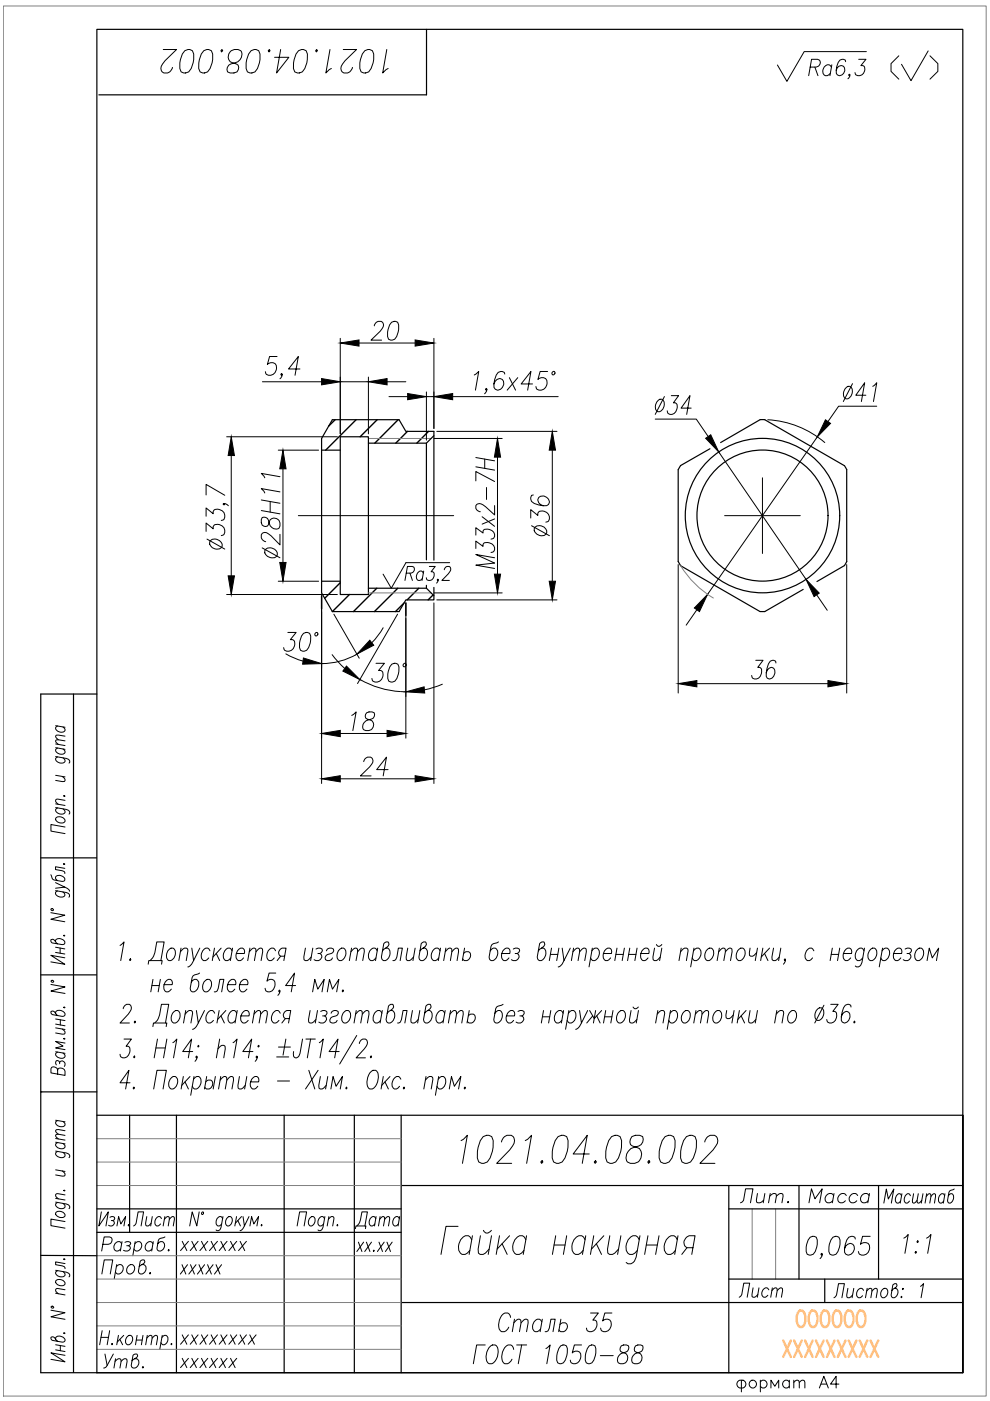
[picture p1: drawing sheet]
<svg xmlns="http://www.w3.org/2000/svg" width="210mm" height="297mm" viewBox="0 0 210 297" stroke-linecap="round" stroke-linejoin="round" font-family="sans-serif">
<defs><g id="words">
<text font-size="10.1" x="96.7" y="248">1021.04.08.002</text>
<g font-size="8.8">
<text x="32.8" y="16.6">1021.04.08.002</text>
<text x="187.7" y="18">( )</text>
</g>
<text font-size="8.4" x="169.7" y="268.1">0,065</text>
<g font-size="7.5">
<text x="104.4" y="283.6">Сталь 35</text>
<text x="99.1" y="290.3">ГОСТ 1050-88</text>
</g>
<text font-size="7.1" x="74.1" y="261.8">Дата</text>
<text font-size="7.1" fill="#ffbf7f" x="167.6" y="282.6">OOOOOO</text>
<g font-size="6.6">
<text x="186.3" y="256.5">Масштаб</text>
<text x="20.8" y="291.4">Утв.</text>
<text x="154.9" y="296.3">формат А4</text>
</g>
<g font-size="6.2">
<text x="155.9" y="256.1">Лит.</text>
<text x="170.4" y="256.1">Масса</text>
<text x="27.2" y="261.1">Лист</text>
<text x="155.6" y="276.2">Лист</text>
<text x="175.7" y="276.2">Листов: 1</text>
</g>
<text font-size="5.3" x="74.4" y="266.7">xx.xx</text>
<g font-size="4.9">
<text x="37" y="266.3">xxxxxxx</text>
<text x="37" y="271.3">xxxxx</text>
<text x="37" y="286.1">xxxxxxxx</text>
<text x="37" y="291">xxxxxx</text>
</g>
</g></defs>
<!-- layer: Ax -->
<path d="M63.3 109.3h32.9M153.6 109.3h16.1M161.7 101.3v16" fill="none" stroke="#000" stroke-width=".21"/>
<!-- layer: Hatch -->
<g fill="none" stroke="#000" stroke-width=".3">
<path d="M71.1 89l-1.4 1.4M75.5 89l-6.4 6.4M80 89l-3.6 3.6M84.4 89l-4.9 5M86.4 91.5l-2.5 2.5M90.9 91.5l-2.5 2.5M68.2 126.3v2.8M72.1 123.5l-3.3 3.4M74.1 126l-3.6 3.7M79.9 124.7l-5 5M84.3 124.7l-4.9 5M85.7 127.8l-1.9 1.9"/>
<path d="M86 127.8v2.7M88.8 124.7l-2.5 2.5M91.8 126.1l-1 1.1"/>
</g>
<!-- layer: Slim -->
<g fill="none" stroke="#808080" stroke-width=".21">
<path d="M.7 1.3h208.4v294.7h-208.4zM78.1 93h13.3M144.3 119.9a20.4 20.4 0 0 0 6.9 6.9M78.1 125.7h13.3M20.5 246.4h64.6M20.5 241.4h64.6M20.5 251.4h64.6M159.5 256.3v14.9M164.5 256.3v14.9M20.5 271.2h64.6M20.5 266.2h64.6M20.5 276.2h64.6"/>
<path d="M20.5 286.1h64.6M20.5 281.1h64.6"/>
</g>
<!-- layer: 0 -->
<g fill="none" stroke="#000" stroke-width=".25">
<path d="M20.5 6.2h183.6v284.8h-183.6zM90.4 6.2v13.9h-69.4M68.2 95.4h3.9M72.1 92.6h6v33.4h-6zM78.1 94h12.3M92 92.4l-1.6 1.6v24.7M150.5 95.1l-6.2 3.6-.5 .9v19.5l.5 .8M161.1 89l-8.3 4.8M161.2 89h1M162.1 89l16.9 9.7M179 98.7l.5 .9v19.5l-.5 .8M92 118.8v-27.3h-6l-1.4-2.5h-14.1l-2.3 4v32.7l2.3 4h14.1l1.4-2.5h6v-2.7"/>
<path d="M144.3 119.9l16.8 9.8M179 119.9l-5.8 3.4M68.2 123.2h3.9M78.1 124.7h12.3M90.4 124.1v.6M90.4 124.7l1.6 1.6M170.3 125l-8.1 4.7h-1M15.6 147.2v143.8M20.5 147.2h-11.9v143.8h195.5M8.6 181.9h11.9M8.6 206.7h11.9M8.6 231.5h.1"/>
<path d="M8.6 231.5h11.9M20.5 236.5h183.6M27.5 236.5v24.8M37.4 236.5v54.5M60.2 236.5v54.5M75.1 236.5v54.5M85.1 236.5v54.5M20.5 256.3h64.6M85.1 251.4h119M154.5 251.4v39.6M154.5 256.3h49.6M169.4 251.4v19.8"/>
<path d="M186.3 251.4v19.8M8.6 266.2h11.9M20.5 261.3h64.6M85.1 276.2h119M154.5 271.2h49.6M204.1 291v-54.5v54.5"/>
<circle cx="161.7" cy="109.3" r="16.4"/>
<circle cx="161.7" cy="109.3" r="13.9"/>
</g>
<!-- layer: Text -->
<g fill="none" stroke="#000" stroke-width=".21">
<path d="M171.8 14.2h1.2a.85 .85 0 0 0 .9-.7 .85 .85 0 0 0-.6-.9h-1.2l-.6 3.4M172.8 14.2l.6 1.8M176.3 14.2a.82 .82 0 0 0-.8-.5 .82 .82 0 0 0-.8 .5 1.02 1.02 0 0 0-.3 1.2 1.02 1.02 0 0 0 1 .6l.7-.4M176.4 13.7l-.4 2.3M179.3 13.1l-.1-.4-.7-.1a2.18 2.18 0 0 0-1.2 2.3v.7l.2 .3a1.15 1.15 0 0 0 1.4-.4 1.15 1.15 0 0 0-.1-1.4 1.02 1.02 0 0 0-1.5 .8M180.2 15.9l-.2 .1-.1-.1 .2-.2a.72 .72 0 0 1-.3 1M182.1 12.6h1.5l-1.1 1.3 .7 .2a1.26 1.26 0 0 1-.2 1.6 1.26 1.26 0 0 1-1.6 0l-.1-.3M183.7 10.9h-13.2l-3.7 6.4-2-3.5M95.3 119.3h-9.2l-3.1 5.4-1.8-3M86.1 121.5h1.1a.74 .74 0 0 0 .6-.6 .74 .74 0 0 0-.4-.8h-1l-.5 3M86.9 121.5l.5 1.6M89.8 121.5l-.4-.4a1.13 1.13 0 0 0-1 .7 1.13 1.13 0 0 0 .3 1.3h.3l.6-.5"/>
<path d="M89.8 121.1l-.3 2M91 120.1h1.3l-.9 1.1h.3a1.02 1.02 0 0 1 .1 1.4 1.02 1.02 0 0 1-1.3 .2l-.1-.3M92.9 122.9l-.1 .2-.1-.2 .1-.1a.68 .68 0 0 1-.2 .8M94.2 120.8v-.1a.78 .78 0 0 1 1.2-.5 1.01 1.01 0 0 1-.3 1.4l-1.4 1.5h1.6M11.8 158.5l2 .4M11.8 157.7l2 .4M11.8 153.9l2 .3M12.2 158.6l-.4 .3a1.18 1.18 0 0 0 2 .7v-.3l-.4-.5M12.2 153.9l-.4 .4a1.18 1.18 0 0 0 2 .6v-.3l-.4-.5M13.8 157.1l-1.9-.2-.1 .3 .6 .6M13.8 156.1l-1.9-.2-.1 .3 .6 .6M11.8 171.2l2.7 .6a.5 .5 0 0 1 .1 .8"/>
<path d="M11.8 160.4l2.7 .6a.5 .5 0 0 1 .1 .8M11.8 170.4l2 .4M11.8 164.4l2 .3M11.9 173.3a1.22 1.22 0 0 1 1.9 .9 1.18 1.18 0 0 1-2-.7zM12.2 171.3l-.4 .3a1.18 1.18 0 0 0 2 .7v-.3l-.4-.5M12.2 160.5l-.4 .3a1.18 1.18 0 0 0 2 .7v-.3l-.4-.5M13.2 164.6l.6 .6-.2 .5-1.8-.2M13.5 168.7l.3 .1zM13.8 175.3l-3-.5v1.4l3 .5M13.8 169.7l-1.9-.2-.1 .4 .6 .6M10.8 193.5l2.9 .5-2.9 .9 2.9 .5M10.8 185.5a1.33 1.33 0 0 0 .7 1.1l1.7 .3 .4-.1 .1-.2a1.17 1.17 0 0 0-1.9-.7v.3l.4 .5"/>
<path d="M10.9 192.7h.4v.3h-.4zM11.8 199.6v-.3a1.17 1.17 0 0 1 1.9 .7l-.1 .2-.4 .1-2.1-.4-.3-.3 .1-.4a.84 .84 0 0 1 1 .7l.3 .2M11.8 188.8l2.7 .6a.52 .52 0 0 1 .1 .8M11.8 187.1l1.9 1-1.9 .2M12.2 188.9a.5 .5 0 0 0-.4 .3 .5 .5 0 0 0 .1 .5 1.26 1.26 0 0 0 1.8 .2v-.3l-.4-.5M13.5 198.4l.1-.1 .1 .1zM13.5 183.2l.1-.1 .1 .1zM13.7 188.1a1.13 1.13 0 0 1 1 .9M13.7 184.1l-1.9-.3v.6l1.8 .4 .1 .4M105.7 199.7l-1.1 .4-.5 .5-.4 2.3 .2 .6 .2 .2a1.53 1.53 0 0 0 1.3-1.1 1.53 1.53 0 0 0-.4-1.6h-.4l-.7 .6M10.8 208.7l3 .6-3 .8 3 .5M10.9 207.9h.4v.3h-.4z"/>
<path d="M11.8 200.8l1.9 .4M11.8 201.9l1.9 .4M11.8 214.9v-.4a1.18 1.18 0 0 1 2 .7l-.6 .3-2.1-.4-.3-.3v-.3l.2-.1a.88 .88 0 0 1 .9 .7l.3 .2M11.8 217.9l2 .4M11.8 216l2 .4M11.8 217.1l2 .4M12.7 201v1.1M12.8 216.2v1.1M13.2 218.2l.6 .6-.2 .4-1.8-.2M13.5 213.6h.3l-.2 .1zM13.7 203.1l-2.9-.6 2.9 1.9-2.9-.5M25.4 200.4l.9-.7-.7 4"/>
<path d="M26.1 213.9v-.2a1 1 0 0 1 1.6-.6 1.05 1.05 0 0 1-.1 1.3l-2.2 2.5h2M27.5 203.5l.2-.2 .1 .2-.2 .2zM28.6 216.5l.2 .2-.2 .2-.1-.2zM31.4 204.4l.1-.7h2.9l-.1 .7M31.8 203.7a4.8 4.8 0 0 0 1.4-4h1.6l-.7 4M32.2 209h1.6M32.4 217.7l.1-.8h2.9l-.2 .8M32.4 207.6l-.4 2.7M32.8 216.9a4.8 4.8 0 0 0 1.4-4h1.6l-.7 4M34 207.6l-.5 2.7M34.8 208.8h1.7a.74 .74 0 0 0-.2-1 .74 .74 0 0 0-.9 0 1.59 1.59 0 0 0-.2 2.5h.5l.6-.6M35.9 201.2l.8-.2a1.53 1.53 0 0 1 .4 1.6 1.53 1.53 0 0 1-1.3 1.1 1.59 1.59 0 0 1 .1-2.5z"/>
<path d="M36.9 214.4l.8-.2a1.53 1.53 0 0 1 .4 1.7 1.53 1.53 0 0 1-1.3 1 1.59 1.59 0 0 1 .1-2.5zM38.3 201.8l.8-.8h.4l.3 .2v.4l-.3 2.1M38.4 201l-.5 2.7M39.3 215l.8-.8h.4l.3 .2v.4l-.3 2.1M39.4 214.2l-.5 2.7M40.7 201l.3 2.7 1.4-2.7M41 203.7a1.69 1.69 0 0 1-1.2 1.3M41.6 214.2l.4 2.7 1.4-2.7M42 216.9a1.69 1.69 0 0 1-1.2 1.3M42.3 206.3l-1.4 .6-.2 .4-.4 2.2 .2 .6 .3 .2a1.53 1.53 0 0 0 1.2-2.3l-.4-.4h-.4l-.6 .6M43.3 208.2l.6-.6h.5a1.53 1.53 0 0 1 .4 1.7 1.53 1.53 0 0 1-1.3 1 1.4 1.4 0 0 1-.2-2.1zM44.5 201.6l-.4-.6a1.53 1.53 0 0 0-1.3 1.1 1.53 1.53 0 0 0 .4 1.6h.4l.7-.6"/>
<path d="M45.4 210.3l.6-.2 .6-2.5h.9l-.5 2.7M45.5 201l-.5 2.7M45.5 214.8l-.5-.6a1.53 1.53 0 0 0-1.3 1.1 1.53 1.53 0 0 0 .5 1.6h.4l.7-.6M45.9 202.2l.7 1.5M46.5 214.2l-.5 2.7M46.8 215.4l.8 1.5M46.9 201l-1.7 1.9M47.9 214.2l-1.8 2M48.3 208.8h1.7a.74 .74 0 0 0-.2-1 .74 .74 0 0 0-1 0 1.59 1.59 0 0 0-.1 2.5h.4l.7-.6M49.2 201.6l-.5-.6a1.55 1.55 0 0 0-1.2 2.3l.3 .4h.5l.6-.6M49.3 201l-.5 2.7M50.1 202.2h1.7a.73 .73 0 0 0-.1-1 .73 .73 0 0 0-1 0 1.58 1.58 0 0 0-.2 2.5h.5l.6-.6"/>
<path d="M50.2 214.8l-.5-.6a1.55 1.55 0 0 0-1.2 2.3l.3 .4h.5l.6-.6M50.3 214.2l-.5 2.7M50.8 208.8h1.7a.73 .73 0 0 0-.1-1 .73 .73 0 0 0-1 0 1.59 1.59 0 0 0-.1 2.5h.4l.7-.6M51.1 215.4h1.7a.74 .74 0 0 0-.1-1 .74 .74 0 0 0-1 0 1.59 1.59 0 0 0-.2 2.5h.5l.6-.6M52.9 201.8l.8-.8 .5 .2 .1 .6-.4 1.9M53 201l-.5 2.7M53.9 215l.8-.8 .5 .2 .1 .6-.4 1.9M54 214.2l-.5 2.7M54.3 201.8l.8-.8 .6 .2v.6l-.3 1.9M55.3 215l.8-.8 .5 .2 .1 .6-.3 1.9M58.4 201.6l-.4-.6a1.53 1.53 0 0 0-1.3 1.1 1.53 1.53 0 0 0 .4 1.6h.4l.7-.6M58.5 206.3h-1.4l-.5 1.7a.98 .98 0 0 1 1.7 .2 1.58 1.58 0 0 1-1.5 2.1l-.4-.2-.2-.6"/>
<path d="M59.4 210.1l-.2 .2-.1-.2 .2-.2a.93 .93 0 0 1-.4 1.1M59.4 214.8l-.4-.6a1.54 1.54 0 0 0-1.3 1.1 1.54 1.54 0 0 0 .3 1.6h.5l.6-.6M59.5 202.7l-.7 1M60.4 202.7h-.9a.94 .94 0 0 1-.4-.9 .94 .94 0 0 1 .7-.8h.8l-.4 2.7M60.5 216l-.7 .9M61.3 216h-.8a.94 .94 0 0 1-.4-1 .94 .94 0 0 1 .7-.8h.8l-.4 2.7M62.7 209h-2.1l1.8-2.7-.6 4M64.8 201l-.4 1.9 .1 .6 .2 .2h.4l.9-.8M65.8 214.2l-.4 2 .1 .5 .2 .2h.4l.9-.7M66.3 210.3l.4-2.7 .7 2.1 1.3-2.1-.4 2.7M66.3 201l-.4 2.7M67 201.2l.4-.2 .9 .2 .1 .4-.3 .4-.7 .2"/>
<path d="M67.3 214.2l-.4 2.7M67.8 202.2l.4 .3a.97 .97 0 0 1-.5 1.1 .97 .97 0 0 1-1.1-.1M68 214.4l.4-.2 .9 .2v.4l-.2 .4-.7 .2M68.8 215.4a.8 .8 0 0 1 .4 .8 .8 .8 0 0 1-.7 .7h-.5l-.4-.2M69.2 201.6a.94 .94 0 0 1 1.5-.4l.1 .4-.2 .4-1.1 .4a.82 .82 0 0 0-.5 1.1 .95 .95 0 0 0 1.5-.4M69.4 210.3l.5-2.7 .6 2.1 1.3-2.1-.4 2.7M70.2 214.8a.94 .94 0 0 1 1.5-.4v.4l-.1 .4-1.1 .4a.83 .83 0 0 0-.5 1.1 .96 .96 0 0 0 1.5-.4M72.1 201.2l.7-.2a1.53 1.53 0 0 1 .5 1.6 1.53 1.53 0 0 1-1.3 1.1 1.59 1.59 0 0 1 .1-2.5zM72.7 209.9l.1 .2-.1 .2-.2-.2zM73.1 214.4l.7-.2a1.53 1.53 0 0 1 .5 1.7 1.53 1.53 0 0 1-1.4 1 1.59 1.59 0 0 1 .2-2.5zM74.4 201.8l.9-.8 .5 .2v.6l-.3 1.9M74.5 201l-.4 2.7"/>
<path d="M75.4 215l.8-.8 .6 .2v.6l-.3 1.9M75.5 214.2l-.4 2.7M75.6 219.5l-3.6 6.1M75.8 201.8l.9-.8 .5 .2v.6l-.3 1.9M76.8 215l.9-.8 .5 .2v.6l-.3 1.9M80 201.6l-.5-.6a1.53 1.53 0 0 0-1.2 2.3l.3 .4h.4l.7-.6M80.1 201l-.5 2.7M81 214.8l-.5-.6a1.53 1.53 0 0 0-1.2 2.3l.3 .4h.4l.7-.6M81.1 214.2l-.5 2.7M81.8 201h.4a1.53 1.53 0 0 1 .4 1.6 1.53 1.53 0 0 1-1.3 1.1l-.2-.2-.2-.6 .5-2.8 .5-.4h.4l.1 .2a1.18 1.18 0 0 1-.9 1.3l-.4 .4M82.8 214.2h.4a1.53 1.53 0 0 1 .4 1.7 1.53 1.53 0 0 1-1.3 1l-.3-.2-.1-.5 .5-2.9 .5-.4h.4l.1 .2a1.14 1.14 0 0 1-.9 1.3l-.4 .4M83.3 203.7l.6-.2 .2-.6 .4-1.9h.8l-.5 2.7"/>
<path d="M84.3 216.9l.6-.2 .6-2.5h.8l-.5 2.7M86.5 201l-.4 1.9 .1 .6 .2 .2h.4l.9-.8M87.4 214.2l-.3 2 .1 .5 .2 .2h.4l.9-.7M88 201l-.4 2.7M89 214.2l-.5 2.7M89.7 201h.4a1.53 1.53 0 0 1 .5 1.6 1.53 1.53 0 0 1-1.4 1.1l-.2-.2-.2-.6 .5-2.8 .5-.4h.4l.1 .2a1.18 1.18 0 0 1-.9 1.3l-.3 .4M90.7 214.2h.4a1.53 1.53 0 0 1 .4 1.7 1.53 1.53 0 0 1-1.3 1l-.2-.2-.2-.5 .5-2.9 .5-.4h.4l.1 .2a1.14 1.14 0 0 1-.9 1.3l-.4 .4M93.3 201.6l-.5-.6a1.55 1.55 0 0 0-1.2 2.3l.3 .4h.5l.6-.6M93.4 201l-.5 2.7M94.3 214.8l-.5-.6a1.55 1.55 0 0 0-1.2 2.3l.3 .4h.5l.6-.6M94.4 214.2l-.5 2.7M94.4 201.8l.8-.8 .6 .2-.3 2.5"/>
<path d="M94.5 201l-.4 2.7M95.4 215l.8-.8 .6 .2-.3 2.5M95.5 214.2l-.4 2.7M95.8 201.8l.9-.8 .5 .2-.3 2.5M96.8 215l.8-.8 .6 .2-.3 2.5M98.3 202.2a.8 .8 0 0 1 1.1-.4 .8 .8 0 0 1 .3 1.1 .97 .97 0 0 1-1.5 .6l-.1-.2M98.5 201l-.5 2.7M99.3 215.4a.81 .81 0 0 1 1.1-.4 .81 .81 0 0 1 .3 1.2 .99 .99 0 0 1-1.5 .5l-.1-.2M99.5 214.2l-.5 2.7M106.4 202.2h1.7a.73 .73 0 0 0-.1-1 .73 .73 0 0 0-1 0 1.59 1.59 0 0 0-.2 2.5h.5l.6-.6M106.7 212.9l-1.1 .4-.5 .6-.4 2.3 .2 .5 .2 .2a1.53 1.53 0 0 0 1.3-1 1.53 1.53 0 0 0-.4-1.7h-.4l-.7 .6M107.4 215.4h1.7a.73 .73 0 0 0-.2-1 .73 .73 0 0 0-.9 0 1.58 1.58 0 0 0-.2 2.5h.5l.6-.6"/>
<path d="M108.8 201.2l.5-.2 .8 .2 .1 .4-.2 .4-.8 .2M109.7 202.2l.3 .3a.97 .97 0 0 1-.5 1.1 .97 .97 0 0 1-1.1-.1M109.8 214.4l.5-.2 .8 .2 .1 .4-.2 .4-.8 .2M110.6 215.4a.8 .8 0 0 1 .5 .8 .8 .8 0 0 1-.7 .7h-.6l-.4-.2M114.8 201h.4a1.53 1.53 0 0 1 .5 1.6 1.53 1.53 0 0 1-1.4 1.1l-.2-.2-.2-.6 .5-2.8 .5-.4h.4l.1 .2a1.14 1.14 0 0 1-.9 1.3l-.4 .4M115 215.6h1.6M115.2 214.2l-.4 2.7M116.7 202.4h1.6M116.8 214.2l-.5 2.7M116.9 201l-.4 2.7M118.5 201l-.5 2.7M119.2 201l.4 2.7 1.3-2.7"/>
<path d="M119.4 214.8l-.5-.6a1.53 1.53 0 0 0-1.2 2.3l.3 .4h.5l.6-.6M119.5 214.2l-.5 2.7M119.6 203.7a1.62 1.62 0 0 1-1.3 1.3M120.5 214.8l.7-.6h.4a1.53 1.53 0 0 1 .4 1.7 1.53 1.53 0 0 1-1.3 1l-.4-.6M120.6 214.2l-.7 4M121.5 201.8l.8-.8 .6 .2v.6l-.3 1.9M121.6 201l-.5 2.7M122.9 214.2l.4 2.7 1.3-2.7M122.9 201.8l.8-.8 .6 .2v.6l-.3 1.9M123.3 216.9a1.69 1.69 0 0 1-1.2 1.3M125 214.2l1 1.8 1.6-1.8M125.5 201.6l.6-.6h.5a1.54 1.54 0 0 1 .4 1.6 1.54 1.54 0 0 1-1.3 1.1l-.5-.6"/>
<path d="M125.6 201l-.7 4M125.7 215.4l-1.3 1.5M126.3 214.2l-.5 2.7M126.5 215.4l.7 1.5M127.9 202.2h1.7a.73 .73 0 0 0-.1-1 .73 .73 0 0 0-1 0 1.59 1.59 0 0 0-.1 2.5h.4l.7-.6M128.2 215.6h1.5M128.4 214.2l-.4 2.7M130 214.2l-.5 2.7M130.6 202.4h1.6M130.8 201l-.4 2.7M131.4 214.4l.7-.2a1.53 1.53 0 0 1 .4 1.7 1.53 1.53 0 0 1-1.3 1 1.59 1.59 0 0 1 .2-2.5zM132.4 201l-.5 2.7"/>
<path d="M133.3 202.4h1.5M133.5 201l-.4 2.7M133.8 214.2l-.3 2v.5l.3 .2h.4l.8-.7M134.2 213.5l.4 .4h.3l.4-.4M135.1 201l-.5 2.7M135.4 214.2l-.5 2.7M135.9 202.2h1.7a.73 .73 0 0 0-.2-1 .73 .73 0 0 0-.9 0 1.59 1.59 0 0 0-.2 2.5h.4l.7-.6M138.8 201l-.4 1.9 .1 .6 .2 .2h.5l.8-.8M139.2 200.3l.3 .3h.3l.5-.3M139.3 215l.9-.8h.4l.3 .2v.4l-.3 2.1M139.5 214.2l-.5 2.7M140.3 201l-.4 2.7"/>
<path d="M142.1 214.8l.6-.6h.5a1.53 1.53 0 0 1 .4 1.7 1.53 1.53 0 0 1-1.3 1l-.5-.6M142.2 214.2l-.7 4M144.3 201.8l.8-.8h.5l.2 .2 .1 .4-.4 2.1M144.4 201l-.4 2.7M145.1 214.4l.7-.2a1.53 1.53 0 0 1 .5 1.7 1.53 1.53 0 0 1-1.3 1 1.59 1.59 0 0 1 .1-2.5zM147 201.6l.7-.6h.4a1.52 1.52 0 0 1 .4 1.6 1.52 1.52 0 0 1-1.3 1.1l-.4-.6M147.1 201l-.7 4M147.4 215l.9-.8 .5 .2 .1 .6-.4 1.9M147.6 214.2l-.5 2.7M148.9 215l.8-.8 .5 .2-.3 2.5M150.1 201.2l.7-.2a1.53 1.53 0 0 1 .4 1.6 1.53 1.53 0 0 1-1.3 1.1 1.59 1.59 0 0 1 .2-2.5zM151.8 214.4l.7-.2a1.53 1.53 0 0 1 .4 1.7 1.53 1.53 0 0 1-1.3 1 1.59 1.59 0 0 1 .2-2.5z"/>
<path d="M152.4 201.8l.8-.8 .6 .2v.6l-.3 1.9M152.5 201l-.5 2.7M153.8 201.8l.9-.8 .5 .2v.6l-.3 1.9M154.1 214.2l-.1 1.6 .2 .2h.4l.9-.8M155.6 214.2l-.4 2.7M156.7 201.2l.8-.2a1.53 1.53 0 0 1 .4 1.6 1.53 1.53 0 0 1-1.3 1.1 1.59 1.59 0 0 1 .1-2.5zM156.8 214.2l-.5 2.7M157.1 215.4l.8 1.5M158.2 214.2l-1.8 2M159 201l-.1 1.5 .3 .2 .7-.2 .5-.5M159 214.2l-.2 2.5 .2 .2h.4l.9-.7M160.6 201l-.5 2.7"/>
<path d="M160.6 214.2l-.5 2.7M161.7 201l-.4 2.7M162.1 202.2l.7 1.5M163.2 201l-1.8 1.9M164 201l-.3 1.9v.6l.3 .2h.4l.8-.8M164.6 215l.8-.8h.4l.3 .2 .1 .4-.4 2.1M164.7 214.2l-.5 2.7M165.6 201l-.5 2.7M166.5 203.5l-.1 .2-.1-.2 .1-.2a.97 .97 0 0 1-.3 1.1M167.6 214.4l.8-.2a1.53 1.53 0 0 1 .4 1.7 1.53 1.53 0 0 1-1.3 1 1.59 1.59 0 0 1 .1-2.5zM172.6 201.6l-.5-.6a1.54 1.54 0 0 0-1.3 1.1 1.54 1.54 0 0 0 .4 1.6h.4l.7-.6M173.4 213.9l.8-.2a1.54 1.54 0 0 1 .4 1.6 1.54 1.54 0 0 1-1.3 1 1.62 1.62 0 0 1 .1-2.4z"/>
<path d="M174.7 213.1l-2 3.8M176.1 212.9h1.6l-1.1 1.5h.4a1.47 1.47 0 0 1 .2 1.6 1.47 1.47 0 0 1-1.3 .9l-.4-.2-.2-.5M176.2 202.4h1.6M176.5 201l-.5 2.7M178 201l-.4 2.7M178.8 202.2h1.7a.74 .74 0 0 0-.1-1 .74 .74 0 0 0-1 0 1.59 1.59 0 0 0-.1 2.5h.4l.7-.6M180.4 213.5v-.4l-.4-.2-.8 .2a5.2 5.2 0 0 0-.8 3.2l.2 .4 .4 .2a1.43 1.43 0 0 0 1-2.3l-.4-.2a1.27 1.27 0 0 0-1.2 1.2M181.2 216.5l.1 .2-.2 .2-.1-.2zM183.2 201.6a.72 .72 0 0 0-1.2-.4 1.59 1.59 0 0 0-.2 2.5h.5l.6-.6M183.3 201l-.5 3-.3 .6a.73 .73 0 0 1-1.2 .2M184.7 201.2l.7-.2a1.53 1.53 0 0 1 .4 1.6 1.53 1.53 0 0 1-1.3 1.1 1.59 1.59 0 0 1 .2-2.5zM187 201.6l.7-.6h.4a1.53 1.53 0 0 1 .4 1.6 1.53 1.53 0 0 1-1.3 1.1l-.5-.6"/>
<path d="M187.1 201l-.7 4M189.5 202.2h1.7a.73 .73 0 0 0-.2-1 .73 .73 0 0 0-.9 0 1.59 1.59 0 0 0-.2 2.5h.4l.7-.6M191.9 201.2l.4-.2 .9 .2 .1 .4-.3 .4-.7 .2M192.7 202.2l.4 .3a.97 .97 0 0 1-.5 1.1 .97 .97 0 0 1-1.1-.1M194.6 201.2l.7-.2a1.53 1.53 0 0 1 .5 1.6 1.53 1.53 0 0 1-1.4 1.1 1.59 1.59 0 0 1 .2-2.5zM196.6 203.7l.4-2.7 .7 2.1 1.3-2.1-.4 2.7M11.8 237.5l2 .3M11.8 223l2 .3M12.2 237.6l-.4 .3a1.18 1.18 0 0 0 2 .6v-.2l-.4-.5M12.2 226.8a.78 .78 0 0 0-.6-.6 .78 .78 0 0 0-.8 .4v.9l3 .5v-.9a.87 .87 0 0 0-.7-.6 .87 .87 0 0 0-.9 .3v.9M12.2 223.1l-.4 .3a1.18 1.18 0 0 0 2 .6v-.3l-.4-.4M12.6 225.2a.61 .61 0 0 1 .7-.3 .61 .61 0 0 1 .5 .5l-.2 .7"/>
<path d="M12.6 225.5l-.1-.5-.6-.1-.1 .3 .1 .6M13.5 220.2l.3 .1h-.2zM13.8 239.7l-1.9-.2-.1 .4 .6 .6M13.8 221.1l-2-.3 1.6 1-1.6 .4 2 .3M26.3 220.3h1.6l-1.2 1.5 .7 .2a1.6 1.6 0 0 1-1.4 2.3l-.4-.2-.2-.6M27.6 229.6h-2.2l1.9-2.7-.7 4M28.4 230.5l.1 .2-.2 .2-.1-.2zM28.5 223.9l.1 .2-.2 .2-.1-.2zM32.6 230.9l.7-4h2l-.7 4M33 222.2h2M33.4 220.3l-.7 4M35.4 220.3l-.7 4"/>
<path d="M36.4 228.4l.8-.2a1.53 1.53 0 0 1 .4 1.7 1.53 1.53 0 0 1-1.3 1 1.59 1.59 0 0 1 .1-2.5zM36.6 221.1l.9-.8-.7 4M38.9 228.2l-.5 2.7M39.2 229.4l.7 1.5M40.3 228.2l-1.8 1.9M40.9 222.9h-2.2l1.9-2.6-.7 4M41 228.8l.7-.6h.4a1.53 1.53 0 0 1 .4 1.7 1.53 1.53 0 0 1-1.3 1l-.4-.6M41.1 228.2l-.7 4M41.8 224.1l-.2 .2-.1-.2 .2-.2a.93 .93 0 0 1-.4 1.1M42.1 221.6l.1 .2-.2 .2-.1-.2zM43.6 229.4a.8 .8 0 0 1 1.1-.4 .8 .8 0 0 1 .3 1.1 .97 .97 0 0 1-1.5 .6l-.1-.2M43.8 228.2l-.4 2.7"/>
<path d="M45.7 228.2l-.5 2.7M46.2 222.4l.8-.8h.5l.2 .2-.3 2.5M46.6 220.3l-.7 4M46.7 229l.8-.8 .6 .2v.6l-.3 1.9M46.8 228.2l-.5 2.7M48.1 229l.8-.8 .6 .2v.6l-.3 1.9M49.4 221.1l.9-.8-.7 4M50.8 228.2l-.3 2.5 .2 .2h.5l.8-.8M52.3 228.2l-.4 2.7M53.1 229.4h1.7a.73 .73 0 0 0-.1-1 .73 .73 0 0 0-1 0 1.58 1.58 0 0 0-.1 2.5h.4l.7-.6M53.6 222.9h-2.1l1.9-2.6-.7 4M54.6 224.1l-.2 .2-.1-.2 .1-.2a.93 .93 0 0 1-.3 1.1"/>
<path d="M54.7 221.8l.1-.2 .2 .2-.2 .2zM58.7 224.1h2.5M58.8 229.2h2.6M59 222h2.6M60.6 220.3l-.6 3.4M64.1 220.3l-.5 3-.4 .8-.3 .2-.6-.2v-1.2M64.9 220.3h2M65.5 226.9l1.2 4M65.9 220.3l-.7 4M67.4 226.9l-2.6 4M67.7 221.1l.8-.8-.7 4M67.9 228.2l-.3 1.9v.6l.3 .2h.4l.9-.8"/>
<path d="M69.5 228.2l-.5 2.7M70.2 230.9l.4-2.7 .7 2.1 1.3-2.1-.5 2.7M71.9 222.9h-2.1l1.9-2.6-.7 4M73.5 230.5l.1 .2-.2 .2-.1-.2zM76.2 221.3v-.2a.98 .98 0 0 1 1.5-.6 1.08 1.08 0 0 1-.1 1.3l-2.1 2.5h2M78.4 227.5a.93 .93 0 0 1 .9-.6 .93 .93 0 0 1 .8 .6 3.2 3.2 0 0 1-1.2 3.4h-.5a2.34 2.34 0 0 1-.2-3zM78.7 223.9l.1 .2-.2 .2-.1-.2zM81.3 228.2l-.5 2.7M81.6 229.4l.7 1.5M82.7 228.2l-1.8 1.9M85 228.8l-.5-.6a1.54 1.54 0 0 0-1.3 1.1 1.54 1.54 0 0 0 .4 1.6h.5l.6-.6M85.7 230.5l.1 .2-.2 .2-.1-.2z"/>
<path d="M90.2 229l.8-.8h.5l.2 .2 .1 .4-.4 2.1M90.3 228.2l-.4 2.7M92.9 228.8l.7-.6h.4a1.53 1.53 0 0 1 .4 1.7 1.53 1.53 0 0 1-1.3 1l-.4-.6M93 228.2l-.7 4M95.3 230.9l.4-2.7 .6 2.1 1.4-2.1-.5 2.7M98.6 230.5l.1 .2-.2 .2-.1-.2zM11.8 254.9l2.7 .5a.5 .5 0 0 1 .1 .9M11.8 244.1l2.7 .5a.5 .5 0 0 1 .1 .8M11.8 254.1l2 .3M11.8 248l2 .4M11.8 242.2l2 .3M11.8 241.4l2 .3"/>
<path d="M11.9 257a1.22 1.22 0 0 1 1.9 .8 1.18 1.18 0 0 1-2-.6zM12.2 255l-.4 .3a1.18 1.18 0 0 0 2 .6v-.3l-.4-.5M12.2 244.1l-.4 .4a1.18 1.18 0 0 0 2 .6v-.3l-.4-.5M12.2 242.3l-.4 .3a1.18 1.18 0 0 0 2 .6v-.3l-.4-.5M13.2 248.3l.6 .6-.2 .4-1.8-.2M13.5 252.4h.3l-.2 .1zM13.8 259l-3-.5v1.4l3 .5M13.8 253.3l-1.9-.2-.1 .5 .6 .6M13.8 240.7l-1.9-.2-.1 .4 .6 .6M21.5 256.9l-.5 3 2-3-.5 3M23.3 258.1l.4-.2 .6 .2-.1 .6-.6 .1M23.9 258.8l.3 .3a.73 .73 0 0 1-.3 .8 .73 .73 0 0 1-.9-.1"/>
<path d="M24.8 259.9l.4-2 .4 1.6 1-1.6-.3 2M42.2 256.9l-.5 3-.9-3-.6 3M42.8 257h.3l.1 .2-.3 .3-.1-.1zM47.2 258.4l-.4-.5a1.15 1.15 0 0 0-.9 .8 1.15 1.15 0 0 0 .3 1.2h.3l.5-.4M47.3 257.9l-.6 2.7a.56 .56 0 0 1-.9 .2M48.3 258.1l.6-.2a1.16 1.16 0 0 1 .3 1.2 1.16 1.16 0 0 1-1 .8 1.2 1.2 0 0 1 .1-1.8zM50.2 257.9l-.4 2M50.4 258.8l.6 1.1M51.2 257.9l-1.3 1.5M51.5 257.9l.3 2 1-2M51.8 259.9a1.23 1.23 0 0 1-.9 1M53 259.9l.3-2 .5 1.6 1-1.6-.3 2"/>
<path d="M55.4 259.8l.1-.1 .1 .1-.2 .1zM63 259.9l.5-3h1.5l-.5 3M65.6 258.4l.5-.5h.3a1.14 1.14 0 0 1 .3 1.3 1.14 1.14 0 0 1-.9 .7 1.06 1.06 0 0 1-.2-1.5zM68.8 258.4l-.4-.5a1.15 1.15 0 0 0-.9 .8 1.15 1.15 0 0 0 .3 1.2h.3l.5-.4M68.9 257.9l-.6 2.7a.53 .53 0 0 1-.9 .2M69.6 258.5l.7-.6 .5 .2-.3 1.8M69.7 257.9l-.3 2M71.4 259.8l.2-.1v.1l-.1 .1zM10.8 277.8l3 .5-3 .9 3 .5M10.9 277h.4v.3h-.4zM11.8 269.3l2.7 .6 .3 .4-.2 .4M11.8 274.2l2 .4"/>
<path d="M11.9 271.4a1.22 1.22 0 0 1 1.9 .9 1.18 1.18 0 0 1-2-.7zM12.2 269.4l-.4 .3a1.18 1.18 0 0 0 2 .7v-.3l-.4-.5M13.5 267h.3l-.2 .1zM13.8 273.5l-1.9-.3-.1 .5 .6 .6M13.8 267.9l-2-.4v.6l1.8 .5 .2 .4M21.6 270.1l.5-3h1.8l-.5 3M21.8 263.8h1.2a.81 .81 0 0 0 .7-.7 .81 .81 0 0 0-.5-.8h-1.1l-.5 2.9M24.7 268.5a.8 .8 0 0 1 1-.3 .8 .8 0 0 1 .4 1.1 .86 .86 0 0 1-.7 .8 .86 .86 0 0 1-.9-.4M24.8 268.1l-.6 3M25.8 263.7a.86 .86 0 0 0-1-.4 .86 .86 0 0 0-.6 .8 .79 .79 0 0 0 .3 1.1 .79 .79 0 0 0 1.1-.4M25.9 263.2l-.4 2M26.5 263.4a.77 .77 0 0 1 1.2 .3l-.5 .4h-.3"/>
<path d="M27.1 268.5a.79 .79 0 0 1 1.1-.3 .79 .79 0 0 1 .3 1.1 .83 .83 0 0 1-.8 .8 .83 .83 0 0 1-.9-.8zM27.2 264.1l.4 .3a.69 .69 0 0 1-.5 .8l-.9-.1M28.6 263.7a.78 .78 0 0 1 .7-.5 .78 .78 0 0 1 .7 .5 1.08 1.08 0 0 1-.2 1.2 1.08 1.08 0 0 1-1.2 .2l-.2-.3M28.7 263.2l-.5 3M30.1 268.1a.88 .88 0 0 1 .9 .6 .88 .88 0 0 1-.3 1 .77 .77 0 0 1-1.3 .1l-.1-.3 .4-2.1 .4-.3h.4l.2 .4-.2 .3-1 .7M31.7 270l.1-.2 .1 .2-.1 .1zM32.4 263.7a.86 .86 0 0 0-.9-.4 .86 .86 0 0 0-.7 .8 .78 .78 0 0 0 .4 1.1 .78 .78 0 0 0 1-.4M32.5 263.2l-.3 2M35 262.3l-1 .3-.4 .4-.3 2a1 1 0 0 0 1.4-.1 1 1 0 0 0 0-1.4v-.1a.82 .82 0 0 0-1.2 .3M97.1 260h-2.5l-1.1 6M100 262.8l-.7-.8a2.03 2.03 0 0 0-2.1 2.3 1.8 1.8 0 0 0 .8 1.7h.6l1-.9M100.2 262l-.7 4"/>
<path d="M101.9 262l-.5 2.8v.9l.4 .3h.6l.5-.3 .8-.9M102.5 260.9l.5 .5h.4l.8-.5M104.2 262l-.7 4M105.9 262l-.7 4M106.5 263.7l1 2.3M108 262l-2.6 2.8M111.5 262.8l-.3-.5-.4-.3a2.03 2.03 0 0 0-2.1 2.3 1.8 1.8 0 0 0 .8 1.7h.6l1-.9M111.6 262l-.7 4M117.5 264h2.3M117.8 262l-.7 4M120.1 262l-.6 4M124 262.8l-.3-.5-.4-.3a2.01 2.01 0 0 0-2.1 2.3 1.69 1.69 0 0 0 .8 1.7h.6l1-.9"/>
<path d="M124.2 262l-.7 4M125.9 262l-.7 4M126.4 263.7l1.1 2.3M128 262l-2.6 2.8M129.3 262l-.5 2.8 .1 .9 .3 .3h.7l.5-.3 .7-.9M131.6 262l-.7 4M135.5 262.8a1.11 1.11 0 0 0-1.8-.5 2.38 2.38 0 0 0-.2 3.7h.6l1-.9M135.7 262l-.8 4.5-.4 .9a1.12 1.12 0 0 1-1.7 .3M137 264h2.4M137.4 262l-.7 4M139.7 262l-.7 4M143.6 262.8l-.3-.5-.4-.3a2.03 2.03 0 0 0-2.1 2.3 1.8 1.8 0 0 0 .8 1.7h.6l1-.9"/>
<path d="M143.7 262l-.6 4M145.7 264.5l-1.1 1.5M146.9 264.5h-1.2a1.39 1.39 0 0 1-.7-1.4 1.39 1.39 0 0 1 1.1-1.1h1.3l-.7 4M191.6 262.5l1-.8-.7 4M194 265.5l.2-.2 .1 .2-.2 .2zM194.6 263.1l.1 .2-.2 .2-.1-.2zM196.5 262.5l.9-.8-.7 4M11.8 283.9v-.3a1.18 1.18 0 0 1 2 .7l-.6 .3-2.1-.4-.3-.4v-.3h.2a.88 .88 0 0 1 .9 .6l.3 .3M11.8 285.1l2 .4M11.8 286.2l2 .4M12.8 285.3v1.1M13.5 282.6l.3 .1-.2 .1z"/>
<path d="M13.8 287.4l-3-.6 3 1.9-3-.5M21.4 283.5h1.6M21.7 282.1l-.6 3M23.2 282.1l-.5 3M25.1 283.1l-.3 2M26.2 283.1l-1.3 1.4M26.8 283.5a.69 .69 0 0 1 1.1-.2 1.19 1.19 0 0 1-.9 1.8 .99 .99 0 0 1-.2-1.6zM29.1 283.1l-.4 2M30.3 283.1l-.3 2M31.1 283.7l.7-.6 .4 .2-.2 1.8M31.2 283.1l-.3 2M32.3 283.7l.6-.6 .5 .2-.2 1.8"/>
<path d="M34.3 283.5l.6-.4h.3a1.13 1.13 0 0 1 .3 1.3 1.13 1.13 0 0 1-1 .7l-.4-.4M34.4 283.1l-.5 3"/>
</g>
<!-- layer: Dim -->
<g fill="none" stroke="#000" stroke-width=".21">
<path d="M58.7 75.6h-1.5l-.5 1.7a1.11 1.11 0 0 1 1.4-.3 1.11 1.11 0 0 1 .5 1.4 1.3 1.3 0 0 1-.9 1.1 1.3 1.3 0 0 1-1.3-.3l-.1-.4M59.8 79.4l-.1 .2-.2-.2 .2-.2a.86 .86 0 0 1-.3 1.1M63.6 78.2h-2.4l2.1-2.6-.7 4M72.1 71.7v20.3M76.1 72.7h11.9M78.1 79.9v12.1M79.4 69.1a1.1 1.1 0 0 1 1.7-.8 .97 .97 0 0 1-.1 1.4l-2.3 2.4h2.2M83 68.3l.6-.2 .7 .2a3.6 3.6 0 0 1-.6 3.6l-.5 .2-.8-.2a3.6 3.6 0 0 1 .6-3.6zM92 71.7v19.1M100.5 79.5l1-.7-.7 3.9M107 79.3l-.1-.3-.4-.2-.9 .2a4.6 4.6 0 0 0-.9 3.1l.3 .4a1.25 1.25 0 0 0 1.7-.6 1.25 1.25 0 0 0-.6-1.6 1.37 1.37 0 0 0-1.4 1.1M116.1 78.8h-1.6l-.4 1.7a1.11 1.11 0 0 1 1.4-.3 1.11 1.11 0 0 1 .4 1.4 1.31 1.31 0 0 1-.8 1.1 1.31 1.31 0 0 1-1.4-.4l-.1-.3"/>
<path d="M48.1 92.6h23.4M49 96.6v25.5M55.6 80.9h12.6M59 95.4h8.5M60 99.4v19.9M72.1 80.9h6M82.1 80.9h3.9M82.5 84.1h3.9M90.4 83.1v10.2M90.4 84.1h1.6M92 93h14.5M92.6 91.5h25.5"/>
<path d="M96 84.1h22.3M100.9 99l4 .7M100.9 97l4 .7M102.8 97.3v2M103.2 82.5l-.2 .2-.1-.2 .2-.2a.88 .88 0 0 1-.3 1.2M105.5 96.9v24.8M108 80.1l1.3 2.6M109.8 80.1l-2.3 2.6M112.9 81.4h-2.4l2.1-2.6-.7 3.9M117.1 95.4v27.8M138.9 88.9h8.7l2.5 3.6M139.6 84.8l.7-.2a1.53 1.53 0 0 1 .5 1.7 1.53 1.53 0 0 1-1.3 1 1.59 1.59 0 0 1 .1-2.5z"/>
<path d="M140.9 84.1l-2 3.8M142.3 83.9h1.6l-1.1 1.5h.4l.2 .2a1.59 1.59 0 0 1-1.3 2.3l-.4-.2-.2-.6M146.5 86.5h-2.1l1.9-2.6-.7 4M152.4 95.8l18.5 27.1M162.8 89a20.4 20.4 0 0 1 12.1 4.8M173.3 92.6l-23.3 33.4M179.5 82.1l.7-.2a1.53 1.53 0 0 1 .4 1.6 1.53 1.53 0 0 1-1.3 1.1 1.59 1.59 0 0 1 .2-2.5zM180.7 81.3l-1.9 3.8M183.6 83.8h-2.2l1.9-2.6-.7 3.9M185 81.9l.9-.7-.7 3.9M185.9 86.1h-8.1l-2.3 3.3M43.7 112.7v-1.8l1.5 1.2v-.4l.2-.3a1.44 1.44 0 0 1 1.8 .2 1.44 1.44 0 0 1 .1 1.9l-.4 .1"/>
<path d="M43.7 109.5v-1.8l1.5 1.2v-.5l.2-.3a1.45 1.45 0 0 1 1.8 .3 1.45 1.45 0 0 1 .1 1.9h-.4M43.7 104.9v-2.2l4 2.3M43.9 114.3l3.8 2.1M44.6 114.6a1.54 1.54 0 0 1 1.7-.1 1.54 1.54 0 0 1 .8 1.3 1.48 1.48 0 0 1-1.7 .5 1.48 1.48 0 0 1-.9-1.4zM47.5 106.7l.2 .2-.2 .2-.2-.2a.86 .86 0 0 1 1.1 .3M55.4 108.2l4 .7M55.4 106l4 .7M55.6 109.7a1.19 1.19 0 0 0 .7 1.9l.4-.1 .2-.2a1.25 1.25 0 0 1 1.7-1.4 1.32 1.32 0 0 1 .4 2.2 1.43 1.43 0 0 1-1.9-1.1l-.2-.7a.98 .98 0 0 0-1.3-.6zM55.6 116.2l3.8 2.1M56.3 116.5a1.53 1.53 0 0 1 1.6-.2 1.53 1.53 0 0 1 .9 1.4 1.51 1.51 0 0 1-2.7-.5v-.5zM57.3 106.3v2.3M59.4 113.3v2.2l-1.9-1.9a1.41 1.41 0 0 0-1.9-.5l-.2 .3a1.18 1.18 0 0 0 .9 1.5"/>
<path d="M59.4 104.3l-4-.7 .7 .9M59.4 101.1l-4-.7 .7 .9M100.9 116.3v-1.6l1.5 1.1 .2-.6a1.6 1.6 0 0 1 2.3 1.4l-.2 .3-.6 .2M100.9 113.5v-1.6l1.5 1.1 .2-.7a1.6 1.6 0 0 1 2.3 1.4l-.2 .4-.6 .2M100.9 102v-2l4 2.1M102.2 109.6l2.7 2M103.2 103.4v2.5M104.9 118.3l-4-.7 4 1.8-4 .4 4 .7M104.9 107.2v2l-1.9-1.8a1.55 1.55 0 0 0-1.9-.4l-.2 .2a1.05 1.05 0 0 0 .9 1.3M104.9 110l-2.7 1.1M112.5 109.8v-1.7l1.5 1.2v-.5l.2-.3a1.49 1.49 0 0 1 1.8 .2 1.49 1.49 0 0 1 .3 1.8l-.6 .2M112.7 111.5l3.8 2.1"/>
<path d="M113.1 104.9l-.4 .1-.2 .5 .2 .8a4.7 4.7 0 0 0 3.2 .9l.4-.2a1.25 1.25 0 0 0-.6-1.7 1.25 1.25 0 0 0-1.7 .6 1.34 1.34 0 0 0 1.2 1.3M113.5 111.8a1.53 1.53 0 0 1 1.6-.2 1.53 1.53 0 0 1 .8 1.4 1.47 1.47 0 0 1-1.6 .5 1.47 1.47 0 0 1-1-1.4zM143.8 119.7v27.2M179.5 119.7v27.2M48.1 126h23.4M59 123.2h8.5M60.6 138.6l1.8 .9 1.9 .7M61 134.1h1.8l-1.2 1.5h.4l.3 .2a1.49 1.49 0 0 1-.2 1.8 1.49 1.49 0 0 1-1.7 .3l-.3-.6M64.4 134.3l.5-.2 .7 .2a3.6 3.6 0 0 1-.6 3.6l-.5 .2-.8-.2a3.6 3.6 0 0 1 .7-3.6zM68.2 126.3v39.8M70.4 138.8l2.7 2.9M70.8 130.2l5.4 9.4"/>
<path d="M75.7 138.7a15 15 0 0 1-7.5 2M81.2 133.1l-1.1 1.7-1.3 1.5M84.3 130.2l-8.5 14.7M86 127.8v28.7M92 127.8v38.3M92 125.7h14.5M92.6 127.2h25.5M147.8 129.3l-2.3 3.2M160.2 140h1.6l-1.1 1.5h.4l.2 .2a1.45 1.45 0 0 1-.1 1.7 1.45 1.45 0 0 1-1.6 .4l-.2-.6M173.2 126.1l2.2 3.3M72.1 155.5h10M74.6 151.7l.9-.8-.7 4"/>
<path d="M76.3 144.1a19.5 19.5 0 0 0 8.6 2.5M77.7 151.1a.8 .8 0 0 0 .1 1.3 1.25 1.25 0 0 1 1.3 1.7 1.31 1.31 0 0 1-2.1 .4 1.43 1.43 0 0 1 1.1-1.9l.7-.2a.98 .98 0 0 0 .5-1.3l-.4-.2zM79.7 140.6h1.8l-1.2 1.6h.5l.2 .1a1.49 1.49 0 0 1-.2 1.8 1.49 1.49 0 0 1-1.7 .3l-.2-.6M83.1 140.8l.5-.2 .8 .2a3.6 3.6 0 0 1-.7 3.6l-.5 .2-.8-.2a3.7 3.7 0 0 1 .7-3.6zM85 146.6l1.1 .1M93.8 145.1l-3.8 1.2M147.8 144.9h27.7M164.5 140.6v-.4l-.5-.2-.7 .2a5.2 5.2 0 0 0-.8 3.2l.2 .4 .4 .2a1.43 1.43 0 0 0 .9-2.3l-.4-.2a1.27 1.27 0 0 0-1.1 1.1M72.1 165.1h15.9M77.1 161.5a1.06 1.06 0 0 1 .8-.9 1.06 1.06 0 0 1 1.1 .3 1.45 1.45 0 0 1-.6 1.7l-2 1.9h2.3M82.3 163.2h-2.4l2-2.7-.7 4"/>
<circle cx="117.3" cy="79.1" r=".35"/>
<circle cx="67" cy="134.5" r=".35"/>
<circle cx="85.8" cy="141" r=".35"/>
</g>
<g fill="#000" stroke="#000" stroke-width=".21">
<path d="M72.1 72.7l4-.6v1.3zM88 72.1l4 .6-4 .7zM49 92.6l.7 4h-1.3zM60 95.4l.6 4h-1.3zM68.2 80.3l3.9 .6-3.9 .7zM78.1 80.9l4-.6v1.3zM86.4 83.4l4 .7-4 .7zM92 84.1l4-.7v1.4zM105.5 93l.6 3.9h-1.3zM117.1 91.5l.7 3.9h-1.4zM149.6 92.9l1.1-.7 1.7 3.6zM175 89l1.1 .8-2.8 2.8z"/>
<path d="M59.3 119.3h1.3l-.6 3.9zM48.4 122.1h1.3l-.7 3.9zM64.3 139.5l3.9 1.2-4 .1zM78.4 135.7l.8 1.1-3.5 1.9zM104.8 121.7h1.3l-.6 4zM116.4 123.2h1.4l-.7 4zM150 126l-1.7 3.7-1.1-.8zM170.9 122.9l2.8 2.9-1.1 .7zM68.2 155.5l3.9-.6v1.3zM73.5 141.2l2.8 2.9-3.6-1.8zM82.1 154.9l3.9 .6-3.9 .7zM86 146.7l3.9-1.1 .2 1.3z"/>
<path d="M143.8 144.9l4-.6v1.3zM175.5 144.3l4 .6-4 .7zM68.2 165.1l3.9-.6v1.3zM88 164.5l4 .6-4 .7z"/>
</g>
<!-- layer: Wide -->
<g fill="none" stroke="#ffbf7f" stroke-width=".51">
<path d="M166.1 284.2l1.6 3.5M167.7 284.2l-1.6 3.5M168.4 284.2l1.6 3.5M170 284.2l-1.6 3.5M170.7 284.2l1.6 3.5M172.3 284.2l-1.6 3.5M173 284.2l1.6 3.5M174.6 284.2l-1.6 3.5M175.3 284.2l1.6 3.5M176.9 284.2l-1.6 3.5M177.6 284.2l1.7 3.5M179.3 284.2l-1.7 3.5"/>
<path d="M179.9 284.2l1.7 3.5M181.6 284.2l-1.7 3.5M182.3 284.2l1.6 3.5M183.9 284.2l-1.6 3.5M184.6 284.2l1.6 3.5M186.2 284.2l-1.6 3.5"/>
</g>
<use href="#words"/>
</svg>
